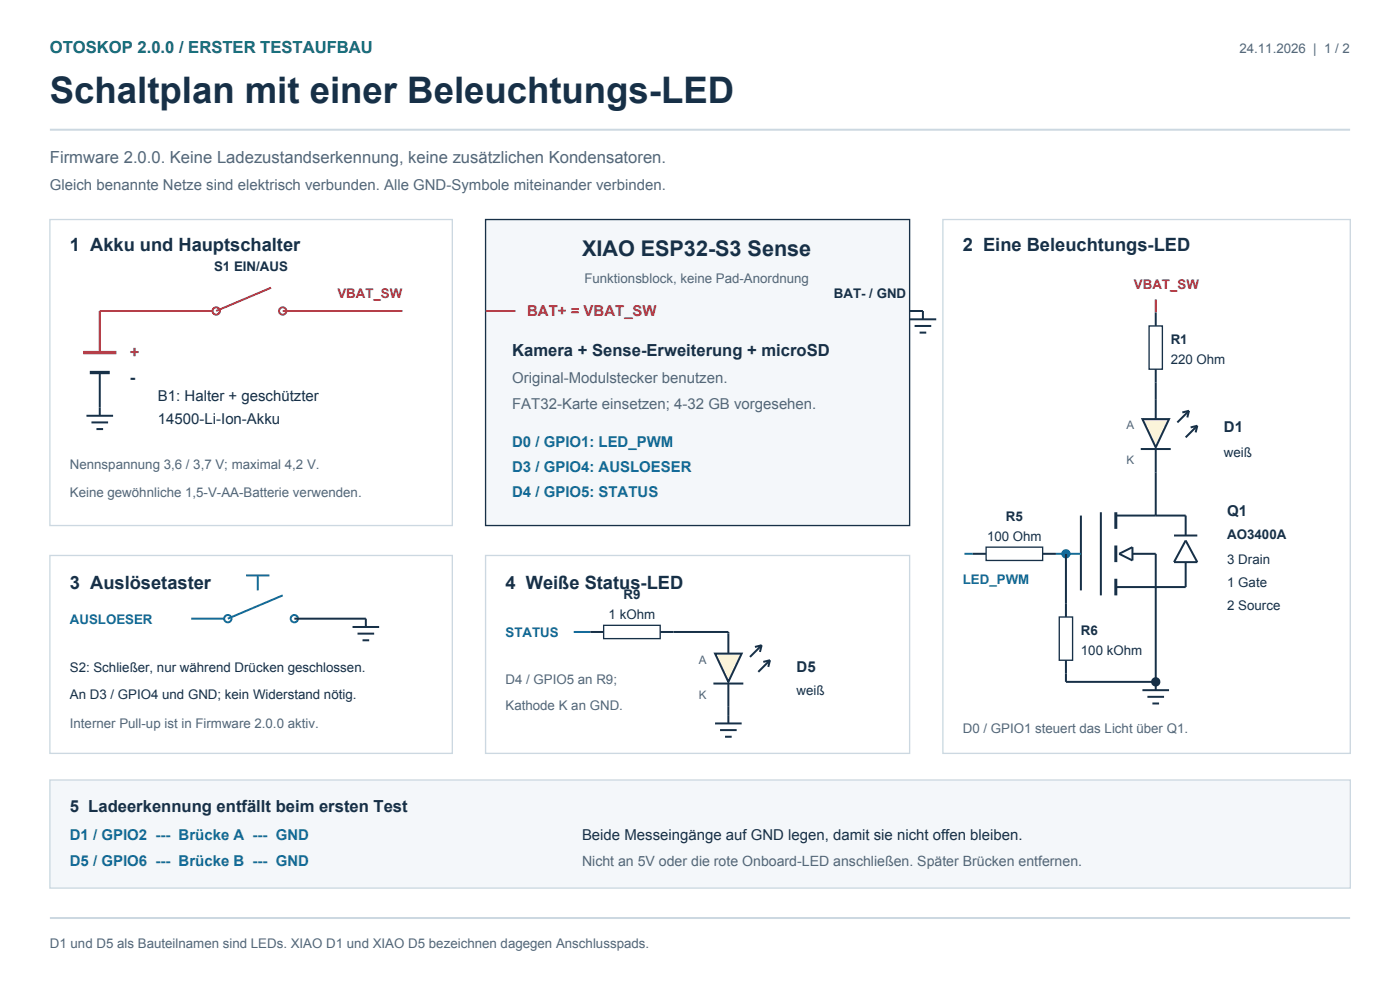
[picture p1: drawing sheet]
<svg xmlns="http://www.w3.org/2000/svg" width="297mm" height="210mm" viewBox="0 0 297 210" stroke-linecap="round" stroke-linejoin="round" font-family="sans-serif">
<defs><g id="words">
<text font-size="7.8" fill="#173047" x="10.6" y="21.9">Schaltplan mit einer Beleuchtungs-LED</text>
<text font-size="4.6" fill="#173047" x="123.5" y="54.3">XIAO ESP32-S3 Sense</text>
<g font-size="3.9" fill="#173047">
<text x="14.8" y="53.3">1 Akku und Hauptschalter</text>
<text x="204.3" y="53.3">2 Eine Beleuchtungs-LED</text>
<text x="14.8" y="124.9">3 Auslösetaster</text>
<text x="107.2" y="124.9">4 Weiße Status-LED</text>
</g>
<text font-size="3.5" fill="#187259" x="10.6" y="11.3">OTOSKOP 2.0.0 / ERSTER TESTAUFBAU</text>
<text font-size="3.5" fill="#526779" x="10.6" y="34.6">Firmware 2.0.0. Keine Ladezustandserkennung, keine zusätzlichen Kondensatoren.</text>
<text font-size="3.5" fill="#b6323c" x="27.5" y="75.8">+</text>
<g font-size="3.5" fill="#173047">
<text x="108.7" y="75.5">Kamera + Sense-Erweiterung + microSD</text>
<text x="27.5" y="81.1">-</text>
<text x="14.8" y="172.2">5 Ladeerkennung entfällt beim ersten Test</text>
</g>
<g font-size="3.2" fill="#526779">
<text x="10.6" y="40.2">Gleich benannte Netze sind elektrisch verbunden. Alle GND-Symbole miteinander verbinden.</text>
<text x="108.7" y="81.1">Original-Modulstecker benutzen.</text>
<text x="108.7" y="86.8">FAT32-Karte einsetzen; 4-32 GB vorgesehen.</text>
</g>
<text font-size="3.2" fill="#b6323c" x="111.8" y="67">BAT+ = VBAT_SW</text>
<g font-size="3.2" fill="#173047">
<text x="33.5" y="85">B1: Halter + geschützter</text>
<text x="33.5" y="90">14500-Li-Ion-Akku</text>
<text x="259.6" y="91.7">D1</text>
<text x="260.3" y="109.4">Q1</text>
<text x="169" y="142.5">D5</text>
<text x="123.5" y="178.2">Beide Messeingänge auf GND legen, damit sie nicht offen bleiben.</text>
</g>
<g font-size="3.2" fill="#146b9a">
<text x="108.7" y="94.9">D0 / GPIO1: LED_PWM</text>
<text x="108.7" y="100.2">D3 / GPIO4: AUSLOESER</text>
<text x="108.7" y="105.5">D4 / GPIO5: STATUS</text>
<text x="14.8" y="178.2">D1 / GPIO2 --- Brücke A --- GND</text>
<text x="14.8" y="183.8">D5 / GPIO6 --- Brücke B --- GND</text>
</g>
<text font-size="3" fill="#526779" x="123.5" y="183.8">Nicht an 5V oder die rote Onboard-LED anschließen. Später Brücken entfernen.</text>
<g font-size="2.8" fill="#526779">
<text x="262.9" y="11.3">24.11.2026 | 1 / 2</text>
<text x="124" y="60">Funktionsblock, keine Pad-Anordnung</text>
<text x="14.8" y="99.5">Nennspannung 3,6 / 3,7 V; maximal 4,2 V.</text>
<text x="14.8" y="105.5">Keine gewöhnliche 1,5-V-AA-Batterie verwenden.</text>
<text x="107.2" y="145">D4 / GPIO5 an R9;</text>
<text x="14.8" y="154.5">Interner Pull-up ist in Firmware 2.0.0 aktiv.</text>
<text x="107.2" y="150.6">Kathode K an GND.</text>
<text x="204.3" y="155.6">D0 / GPIO1 steuert das Licht über Q1.</text>
<text x="10.6" y="201.1">D1 und D5 als Bauteilnamen sind LEDs. XIAO D1 und XIAO D5 bezeichnen dagegen Anschlusspads.</text>
</g>
<g font-size="2.8" fill="#173047">
<text x="45.4" y="57.5">S1 EIN/AUS</text>
<text x="176.9" y="63.1">BAT- / GND</text>
<text x="248.4" y="73">R1</text>
<text x="248.4" y="77.3">220 Ohm</text>
<text x="259.6" y="97">weiß</text>
<text x="213.4" y="110.4">R5</text>
<text x="209.4" y="114.7">100 Ohm</text>
<text x="260.3" y="114.3">AO3400A</text>
<text x="260.3" y="119.6">3 Drain</text>
<text x="260.3" y="124.5">1 Gate</text>
<text x="129.1" y="131.2">1 kOhm</text>
<text x="132.3" y="127">R9</text>
<text x="260.3" y="129.5">2 Source</text>
<text x="229.3" y="134.8">R6</text>
<text x="14.8" y="142.5">S2: Schließer, nur während Drücken geschlossen.</text>
<text x="229.3" y="139">100 kOhm</text>
<text x="14.8" y="148.2">An D3 / GPIO4 und GND; kein Widerstand nötig.</text>
<text x="169" y="147.5">weiß</text>
</g>
<g font-size="2.8" fill="#b6323c">
<text x="71.6" y="63.1">VBAT_SW</text>
<text x="240.6" y="61.4">VBAT_SW</text>
</g>
<g font-size="2.8" fill="#146b9a">
<text x="204.3" y="123.8">LED_PWM</text>
<text x="14.8" y="132.3">AUSLOESER</text>
<text x="107.2" y="135.1">STATUS</text>
</g>
<g font-size="2.5" fill="#526779">
<text x="238.9" y="91">A</text>
<text x="238.9" y="98.4">K</text>
<text x="148.3" y="140.8">A</text>
<text x="148.3" y="148.2">K</text>
</g>
</g></defs>
<path d="M10.6 27.5h275.8" fill="none" stroke="#ccd8e1" stroke-width=".42"/>
<path d="M10.6 46.6h85.4v64.9h-85.4z" fill-rule="evenodd" fill="#fff" stroke="#ccd8e1" stroke-width=".28"/>
<path d="M45.9 66h-24.7v8.8" fill="none" stroke="#b6323c" stroke-width=".42"/>
<path d="M17.6 74.8h7.1" fill="none" stroke="#b6323c" stroke-width=".71" stroke-linecap="butt"/>
<path d="M19 79h4.3" fill="none" stroke="#173047" stroke-width=".71" stroke-linecap="butt"/>
<path d="M21.2 79v9.2M18.3 88.2h5.7M19.4 89.6h3.5M20.5 91h1.4" fill="none" stroke="#173047" stroke-width=".42"/>
<g fill="#fff" stroke="#b6323c" stroke-width=".42">
<circle cx="45.9" cy="66" r=".78"/>
<circle cx="60" cy="66" r=".78"/>
</g>
<path d="M57.5 61l-11.6 5M60 66h25.4" fill="none" stroke="#b6323c" stroke-width=".42"/>
<path d="M103 46.6h90v64.9h-90z" fill-rule="evenodd" fill="#f4f7fa" stroke="#173047" stroke-width=".28"/>
<path d="M103 66h6.4" fill="none" stroke="#b6323c" stroke-width=".42"/>
<path d="M193 66h2.8v1.7M193 67.7h5.6M194 69.1h3.6M195.1 70.6h1.4" fill="none" stroke="#173047" stroke-width=".42"/>
<path d="M200 46.6h86.5v113.2h-86.5z" fill-rule="evenodd" fill="#fff" stroke="#ccd8e1" stroke-width=".28"/>
<path d="M245.2 63.5v2.8" fill="none" stroke="#b6323c" stroke-width=".42"/>
<path d="M245.2 66.3v2.8" fill="none" stroke="#173047" stroke-width=".42"/>
<path d="M243.8 69.1h2.8v9.2h-2.8z" fill-rule="evenodd" fill="#fff" stroke="#173047" stroke-width=".28"/>
<path d="M245.2 78.3v10.6" fill="none" stroke="#173047" stroke-width=".42"/>
<path d="M242.4 88.9h5.6l-2.8 6z" fill="#fff5cd" stroke="#173047" stroke-width=".42"/>
<g fill="none" stroke="#173047" stroke-width=".42">
<path d="M242 95.2h6.4M245.2 95.2v14.2M252.2 87.1l-2.4 2.5M252.2 87.1l-1.4 .4M252.2 87.1l-.3 1.4M254 90.3l-2.5 2.5M254 90.3l-1.4 .4M254 90.3l-.4 1.4M206.4 117.5h2.8M229.3 109.4v15.8M233.5 108.7v17.6M236.7 109.4h14.8v4.2"/>
<path d="M237.4 117.5l2.8-1.4v2.8zM240.2 117.5h5v27.1M249.1 113.6h4.9M251.5 119.2v5.3h-14.8M251.5 114.7l2.5 4.5h-4.9z"/>
</g>
<path d="M236.7 108.7v3.5M236.7 115.7v3.5M236.7 122.8v3.5" fill="none" stroke="#173047" stroke-width=".63" stroke-linecap="butt"/>
<path d="M204.6 117.5h1.8" fill="none" stroke="#146b9a" stroke-width=".42"/>
<path d="M209.2 116.1h12v2.8h-12z" fill-rule="evenodd" fill="#fff" stroke="#173047" stroke-width=".28"/>
<path d="M221.2 117.5h2.8M226.1 117.5v13.4" fill="none" stroke="#173047" stroke-width=".42"/>
<path d="M224 117.5h5.3" fill="none" stroke="#146b9a" stroke-width=".42"/>
<circle cx="226.1" cy="117.5" r=".78" fill="#146b9a" stroke="#146b9a" stroke-width=".42"/>
<path d="M224.7 130.9h2.8v9.2h-2.8z" fill-rule="evenodd" fill="#fff" stroke="#173047" stroke-width=".28"/>
<path d="M226.1 140.1v4.5h19.1v1.8M242.4 146.4h5.6M243.4 147.8h3.5M244.5 149.2h1.4" fill="none" stroke="#173047" stroke-width=".42"/>
<circle cx="245.2" cy="144.6" r=".78" fill="#173047" stroke="#173047" stroke-width=".42"/>
<path d="M10.6 117.8h85.4v42h-85.4z" fill-rule="evenodd" fill="#fff" stroke="#ccd8e1" stroke-width=".28"/>
<path d="M40.6 131.2h7.7" fill="none" stroke="#146b9a" stroke-width=".42"/>
<g fill="#fff" stroke="#146b9a" stroke-width=".42">
<circle cx="48.3" cy="131.2" r=".78"/>
<circle cx="62.4" cy="131.2" r=".78"/>
</g>
<path d="M52.2 122.1h4.9M54.7 122.1v3.1M60 126.3l-11.7 4.9" fill="none" stroke="#146b9a" stroke-width=".42"/>
<path d="M62.4 131.2h15.2v1.8M74.8 133h5.6M75.8 134.4h3.6M76.9 135.8h1.4" fill="none" stroke="#173047" stroke-width=".42"/>
<path d="M103 117.8h90v42h-90z" fill-rule="evenodd" fill="#fff" stroke="#ccd8e1" stroke-width=".28"/>
<path d="M121.7 134.1h3.5" fill="none" stroke="#146b9a" stroke-width=".42"/>
<path d="M125.2 134.1h2.9" fill="none" stroke="#173047" stroke-width=".42"/>
<path d="M128.1 132.6h12v2.9h-12z" fill-rule="evenodd" fill="#fff" stroke="#173047" stroke-width=".28"/>
<path d="M140.1 134.1h14.4v4.5" fill="none" stroke="#173047" stroke-width=".42"/>
<path d="M151.7 138.6h5.6l-2.8 6z" fill="#fff5cd" stroke="#173047" stroke-width=".42"/>
<path d="M161.6 136.9l-2.5 2.4M161.6 136.9l-1.4 .3M161.6 136.9l-.4 1.4M151.3 145h6.4M151.7 153.5h5.6M152.8 154.9h3.5M153.8 156.3h1.4M154.5 145v8.5M163.3 140.1l-2.4 2.4M163.3 140.1l-1.4 .3M163.3 140.1l-.3 1.4" fill="none" stroke="#173047" stroke-width=".42"/>
<path d="M10.6 165.5h275.9v22.9h-275.9z" fill-rule="evenodd" fill="#f4f7fa" stroke="#ccd8e1" stroke-width=".28"/>
<path d="M10.6 194.7h275.8" fill="none" stroke="#ccd8e1" stroke-width=".42"/>
<use href="#words"/>
</svg>
